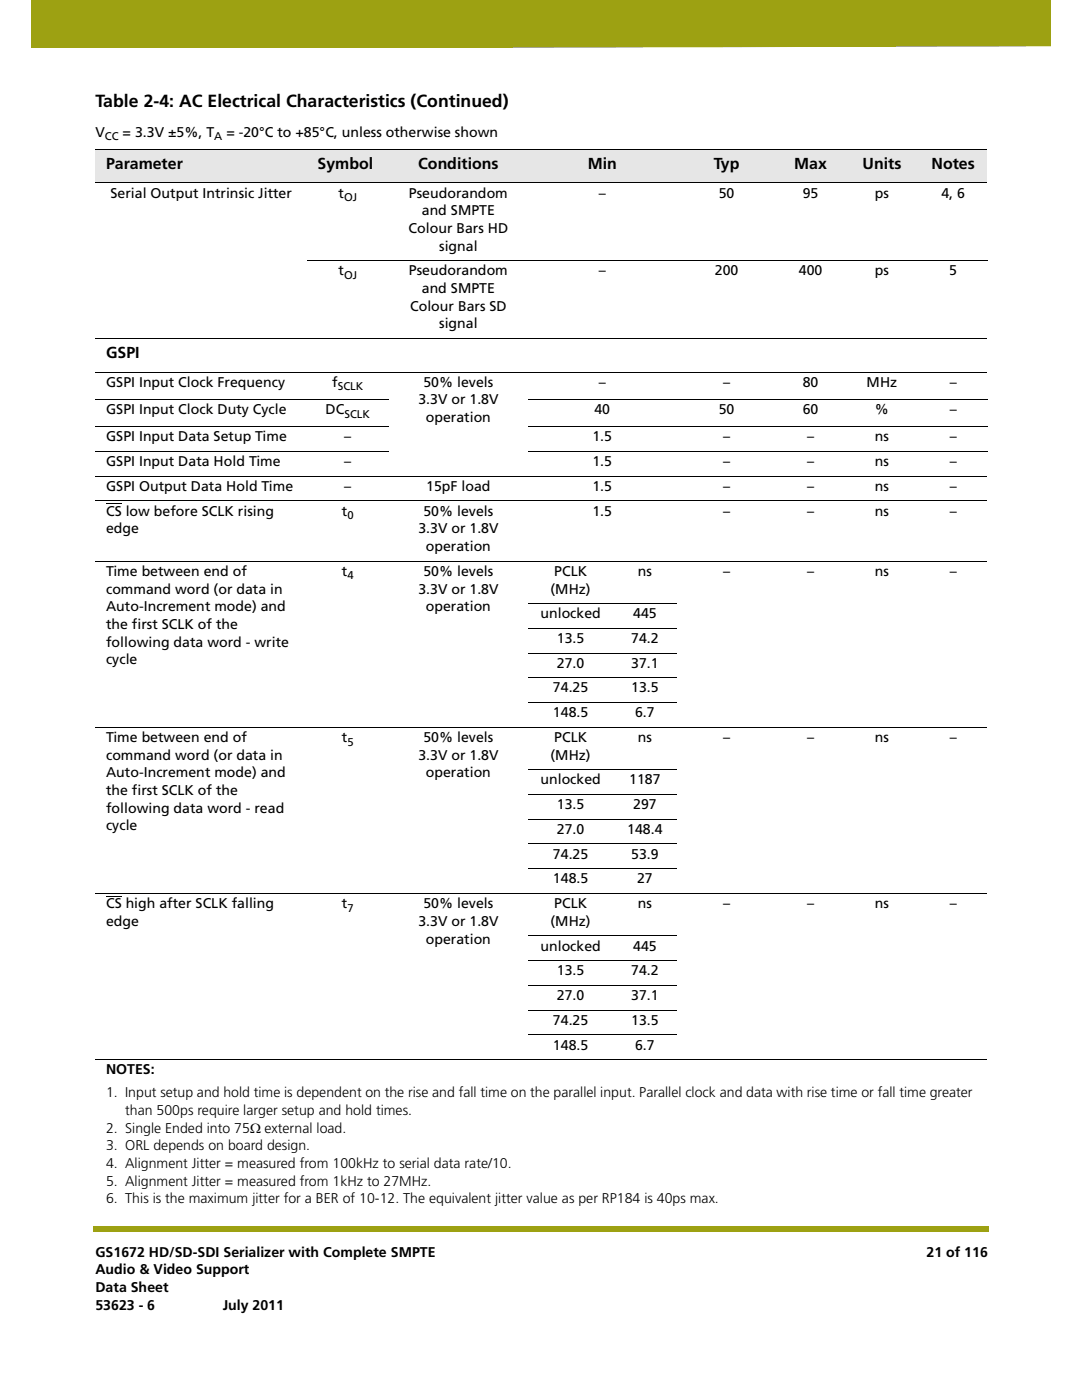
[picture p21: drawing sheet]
<svg xmlns="http://www.w3.org/2000/svg" width="216mm" height="279mm" viewBox="0 0 216 279" stroke-linecap="round" stroke-linejoin="round" font-family="sans-serif">
<defs><g id="words">
<text font-size="3.5" x="19" y="21.4">Table 2-4: AC Electrical Characteristics (Continued)</text>
<g font-size="3.2">
<text x="21.2" y="33.7">Parameter</text>
<text x="63.4" y="33.7">Symbol</text>
<text x="83.5" y="33.7">Conditions</text>
<text x="117.3" y="33.7">Min</text>
<text x="142.4" y="33.7">Typ</text>
<text x="158.5" y="33.7">Max</text>
<text x="172.1" y="33.7">Units</text>
<text x="185.9" y="33.7">Notes</text>
<text x="21.2" y="71.4">GSPI</text>
</g>
<g font-size="2.8">
<text x="19" y="27.3">V</text>
<text x="24.5" y="27.3">= 3.3V ±5%, T</text>
<text x="45.2" y="27.3">= -20°C to +85°C, unless otherwise shown</text>
<text x="22.1" y="39.4">Serial Output Intrinsic Jitter</text>
<text x="67.5" y="39.4">t</text>
<text x="81.6" y="39.4">Pseudorandom</text>
<text x="119.5" y="39.4">–</text>
<text x="143.4" y="39.4">50</text>
<text x="160.2" y="39.4">95</text>
<text x="174.6" y="39.4">ps</text>
<text x="187.9" y="39.4">4, 6</text>
<text x="81.5" y="46.5">Colour Bars HD</text>
<text x="84.2" y="43">and SMPTE</text>
<text x="87.6" y="50">signal</text>
<text x="67.5" y="54.9">t</text>
<text x="81.6" y="54.9">Pseudorandom</text>
<text x="84.2" y="58.5">and SMPTE</text>
<text x="119.5" y="54.9">–</text>
<text x="142.6" y="54.9">200</text>
<text x="159.4" y="54.9">400</text>
<text x="174.6" y="54.9">ps</text>
<text x="189.4" y="54.9">5</text>
<text x="81.8" y="62">Colour Bars SD</text>
<text x="87.6" y="65.6">signal</text>
<text x="21.2" y="77.2">GSPI Input Clock Frequency</text>
<text x="66.3" y="77.2">f</text>
<text x="84.5" y="77.2">50% levels</text>
<text x="119.5" y="77.2">–</text>
<text x="144.3" y="77.2">–</text>
<text x="160.2" y="77.2">80</text>
<text x="172.9" y="77.2">MHz</text>
<text x="189.5" y="77.2">–</text>
<text x="21.2" y="82.6">GSPI Input Clock Duty Cycle</text>
<text x="65" y="82.6">DC</text>
<text x="83.5" y="80.7">3.3V or 1.8V</text>
<text x="118.6" y="82.6">40</text>
<text x="143.4" y="82.6">50</text>
<text x="160.2" y="82.6">60</text>
<text x="174.6" y="82.6">%</text>
<text x="189.5" y="82.6">–</text>
<text x="21.2" y="88.1">GSPI Input Data Setup Time</text>
<text x="68.7" y="88.1">–</text>
<text x="85" y="84.2">operation</text>
<text x="118.2" y="88.1">1.5</text>
<text x="144.3" y="88.1">–</text>
<text x="161" y="88.1">–</text>
<text x="174.6" y="88.1">ns</text>
<text x="189.5" y="88.1">–</text>
<text x="21.2" y="93">GSPI Input Data Hold Time</text>
<text x="68.7" y="93">–</text>
<text x="118.2" y="93">1.5</text>
<text x="144.3" y="93">–</text>
<text x="161" y="93">–</text>
<text x="174.6" y="93">ns</text>
<text x="189.5" y="93">–</text>
<text x="21.2" y="98">GSPI Output Data Hold Time</text>
<text x="68.7" y="98">–</text>
<text x="85" y="98">15pF load</text>
<text x="118.2" y="98">1.5</text>
<text x="144.3" y="98">–</text>
<text x="161" y="98">–</text>
<text x="174.6" y="98">ns</text>
<text x="189.5" y="98">–</text>
<text x="21.2" y="106.4">edge</text>
<text x="21.2" y="102.9">CS low before SCLK rising</text>
<text x="68.2" y="102.9">t</text>
<text x="83.5" y="106.4">3.3V or 1.8V</text>
<text x="84.5" y="102.9">50% levels</text>
<text x="118.2" y="102.9">1.5</text>
<text x="144.3" y="102.9">–</text>
<text x="161" y="102.9">–</text>
<text x="174.6" y="102.9">ns</text>
<text x="189.5" y="102.9">–</text>
<text x="85" y="110">operation</text>
<text x="21.2" y="118.4">command word (or data in</text>
<text x="21.2" y="114.9">Time between end of</text>
<text x="68.2" y="114.9">t</text>
<text x="83.5" y="118.4">3.3V or 1.8V</text>
<text x="84.5" y="114.9">50% levels</text>
<text x="109.9" y="118.4">(MHz)</text>
<text x="110.6" y="114.9">PCLK</text>
<text x="127.3" y="114.9">ns</text>
<text x="144.3" y="114.9">–</text>
<text x="161" y="114.9">–</text>
<text x="174.6" y="114.9">ns</text>
<text x="189.5" y="114.9">–</text>
<text x="21.2" y="125.5">the first SCLK of the</text>
<text x="21.2" y="122">Auto-Increment mode) and</text>
<text x="85" y="122">operation</text>
<text x="107.8" y="123.4">unlocked</text>
<text x="126.3" y="123.4">445</text>
<text x="21.2" y="129">following data word - write</text>
<text x="111.1" y="128.3">13.5</text>
<text x="125.9" y="128.3">74.2</text>
<text x="21.2" y="132.5">cycle</text>
<text x="111.1" y="133.3">27.0</text>
<text x="125.9" y="133.3">37.1</text>
<text x="110.3" y="138.2">74.25</text>
<text x="110.3" y="143.1">148.5</text>
<text x="125.9" y="138.2">13.5</text>
<text x="126.7" y="143.1">6.7</text>
<text x="21.2" y="148.1">Time between end of</text>
<text x="68.2" y="148.1">t</text>
<text x="84.5" y="148.1">50% levels</text>
<text x="110.6" y="148.1">PCLK</text>
<text x="127.3" y="148.1">ns</text>
<text x="144.3" y="148.1">–</text>
<text x="161" y="148.1">–</text>
<text x="174.6" y="148.1">ns</text>
<text x="189.5" y="148.1">–</text>
<text x="21.2" y="155.1">Auto-Increment mode) and</text>
<text x="21.2" y="151.6">command word (or data in</text>
<text x="83.5" y="151.6">3.3V or 1.8V</text>
<text x="85" y="155.1">operation</text>
<text x="109.9" y="151.6">(MHz)</text>
<text x="21.2" y="158.7">the first SCLK of the</text>
<text x="107.8" y="156.5">unlocked</text>
<text x="111.1" y="161.5">13.5</text>
<text x="125.6" y="156.5">1187</text>
<text x="126.3" y="161.5">297</text>
<text x="21.2" y="165.7">cycle</text>
<text x="21.2" y="162.2">following data word - read</text>
<text x="111.1" y="166.4">27.0</text>
<text x="125.2" y="166.4">148.4</text>
<text x="110.3" y="171.4">74.25</text>
<text x="125.9" y="171.4">53.9</text>
<text x="110.3" y="176.3">148.5</text>
<text x="127.1" y="176.3">27</text>
<text x="21.2" y="184.8">edge</text>
<text x="21.2" y="181.2">CS high after SCLK falling</text>
<text x="68.2" y="181.2">t</text>
<text x="83.5" y="184.8">3.3V or 1.8V</text>
<text x="84.5" y="181.2">50% levels</text>
<text x="109.9" y="184.8">(MHz)</text>
<text x="110.6" y="181.2">PCLK</text>
<text x="127.3" y="181.2">ns</text>
<text x="144.3" y="181.2">–</text>
<text x="161" y="181.2">–</text>
<text x="174.6" y="181.2">ns</text>
<text x="189.5" y="181.2">–</text>
<text x="85" y="188.3">operation</text>
<text x="107.8" y="189.7">unlocked</text>
<text x="126.3" y="189.7">445</text>
<text x="111.1" y="194.6">13.5</text>
<text x="125.9" y="194.6">74.2</text>
<text x="111.1" y="199.6">27.0</text>
<text x="125.9" y="199.6">37.1</text>
<text x="110.3" y="204.5">74.25</text>
<text x="110.3" y="209.5">148.5</text>
<text x="125.9" y="204.5">13.5</text>
<text x="126.7" y="209.5">6.7</text>
<text x="21.2" y="214.4">NOTES:</text>
<text x="21.2" y="219">1. Input setup and hold time is dependent on the rise and fall time on the parallel input. Parallel clock and data with rise time or fall time greater</text>
<text x="21.2" y="226">2. Single Ended into 75Ω external load.</text>
<text x="25" y="222.5">than 500ps require larger setup and hold times.</text>
<text x="21.2" y="229.6">3. ORL depends on board design.</text>
<text x="21.2" y="233.1">4. Alignment Jitter = measured from 100kHz to serial data rate/10.</text>
<text x="21.2" y="236.6">5. Alignment Jitter = measured from 1kHz to 27MHz.</text>
<text x="21.2" y="240.2">6. This is the maximum jitter for a BER of 10-12. The equivalent jitter value as per RP184 is 40ps max.</text>
<text x="19" y="250.8">GS1672 HD/SD-SDI Serializer with Complete SMPTE</text>
<text x="184.9" y="250.8">21 of 116</text>
<text x="19" y="254.3">Audio &amp; Video Support</text>
<text x="19" y="257.9">Data Sheet</text>
<text x="19" y="261.4">53623 - 6</text>
<text x="44.4" y="261.4">July 2011</text>
</g>
<g font-size="2.2">
<text x="20.9" y="28">CC</text>
<text x="42.8" y="28">A</text>
<text x="68.6" y="40.1">OJ</text>
<text x="68.6" y="55.7">OJ</text>
<text x="67.4" y="77.9">SCLK</text>
<text x="68.7" y="83.4">SCLK</text>
<text x="69.3" y="103.6">0</text>
<text x="69.3" y="115.6">4</text>
<text x="69.3" y="148.8">5</text>
<text x="69.3" y="181.9">7</text>
</g>
</g></defs>
<g fill="#9da112">
<path d="M18.5 244.7h.5v1.1h-.5z"/>
<path d="M19 244.7h178.4v1.1h-178.4z"/>
</g>
<path d="M6.3 0h203.2v9.5h-203.2z" fill="#fff"/>
<g fill="#9da112">
<path d="M208.8 -.1h.8v9.3h-.8z"/>
<path d="M6.3 -.1h202.5v9.3l-202.5 .4z"/>
</g>
<path d="M95.2 248.9h24.3v9.5h-24.3z" fill="#fff"/>
<path d="M21.2 100.6h3.1M21.2 178.9h3.1" fill="none" stroke="#000" stroke-width=".2"/>
<path d="M19 211.5h178v30.6h-178z" fill="#fff"/>
<g fill="#e6e6e6">
<path d="M19 29.8h42.3v6.7h-42.3z"/>
<path d="M61.3 29.8h16.3v6.7h-16.3z"/>
<path d="M77.6 29.8h27.8v6.7h-27.8z"/>
<path d="M105.4 29.8h29.6v6.7h-29.6z"/>
<path d="M135 29.8h20v6.7h-20z"/>
<path d="M155 29.8h13.5v6.7h-13.5z"/>
<path d="M168.5 29.8h15v6.7h-15z"/>
<path d="M183.5 29.8h13.5v6.7h-13.5z"/>
</g>
<g fill="none" stroke="#000" stroke-width=".2">
<path d="M19 29.8h178M19 36.5h178M61.3 52h135.7M19 67.5h178M19 74.3h178M19 79.7h58.6M105.4 79.7h91.6M19 85.2h58.6M19 90.1h58.6M19 95h178M19 100h178M105.4 85.2h91.6"/>
<path d="M105.4 90.1h91.6M19 112h178M105.4 120.4h29.6M105.4 125.4h29.6M105.4 130.3h29.6M105.4 135.3h29.6M19 145.1h178M105.4 140.2h29.6M105.4 153.6h29.6M105.4 158.5h29.6M19 178.3h178M105.4 163.5h29.6"/>
<path d="M105.4 168.4h29.6M105.4 173.4h29.6M105.4 186.8h29.6M105.4 191.7h29.6M105.4 196.6h29.6M19 211.5h178M105.4 201.6h29.6M105.4 206.5h29.6"/>
</g>
<use href="#words"/>
</svg>
